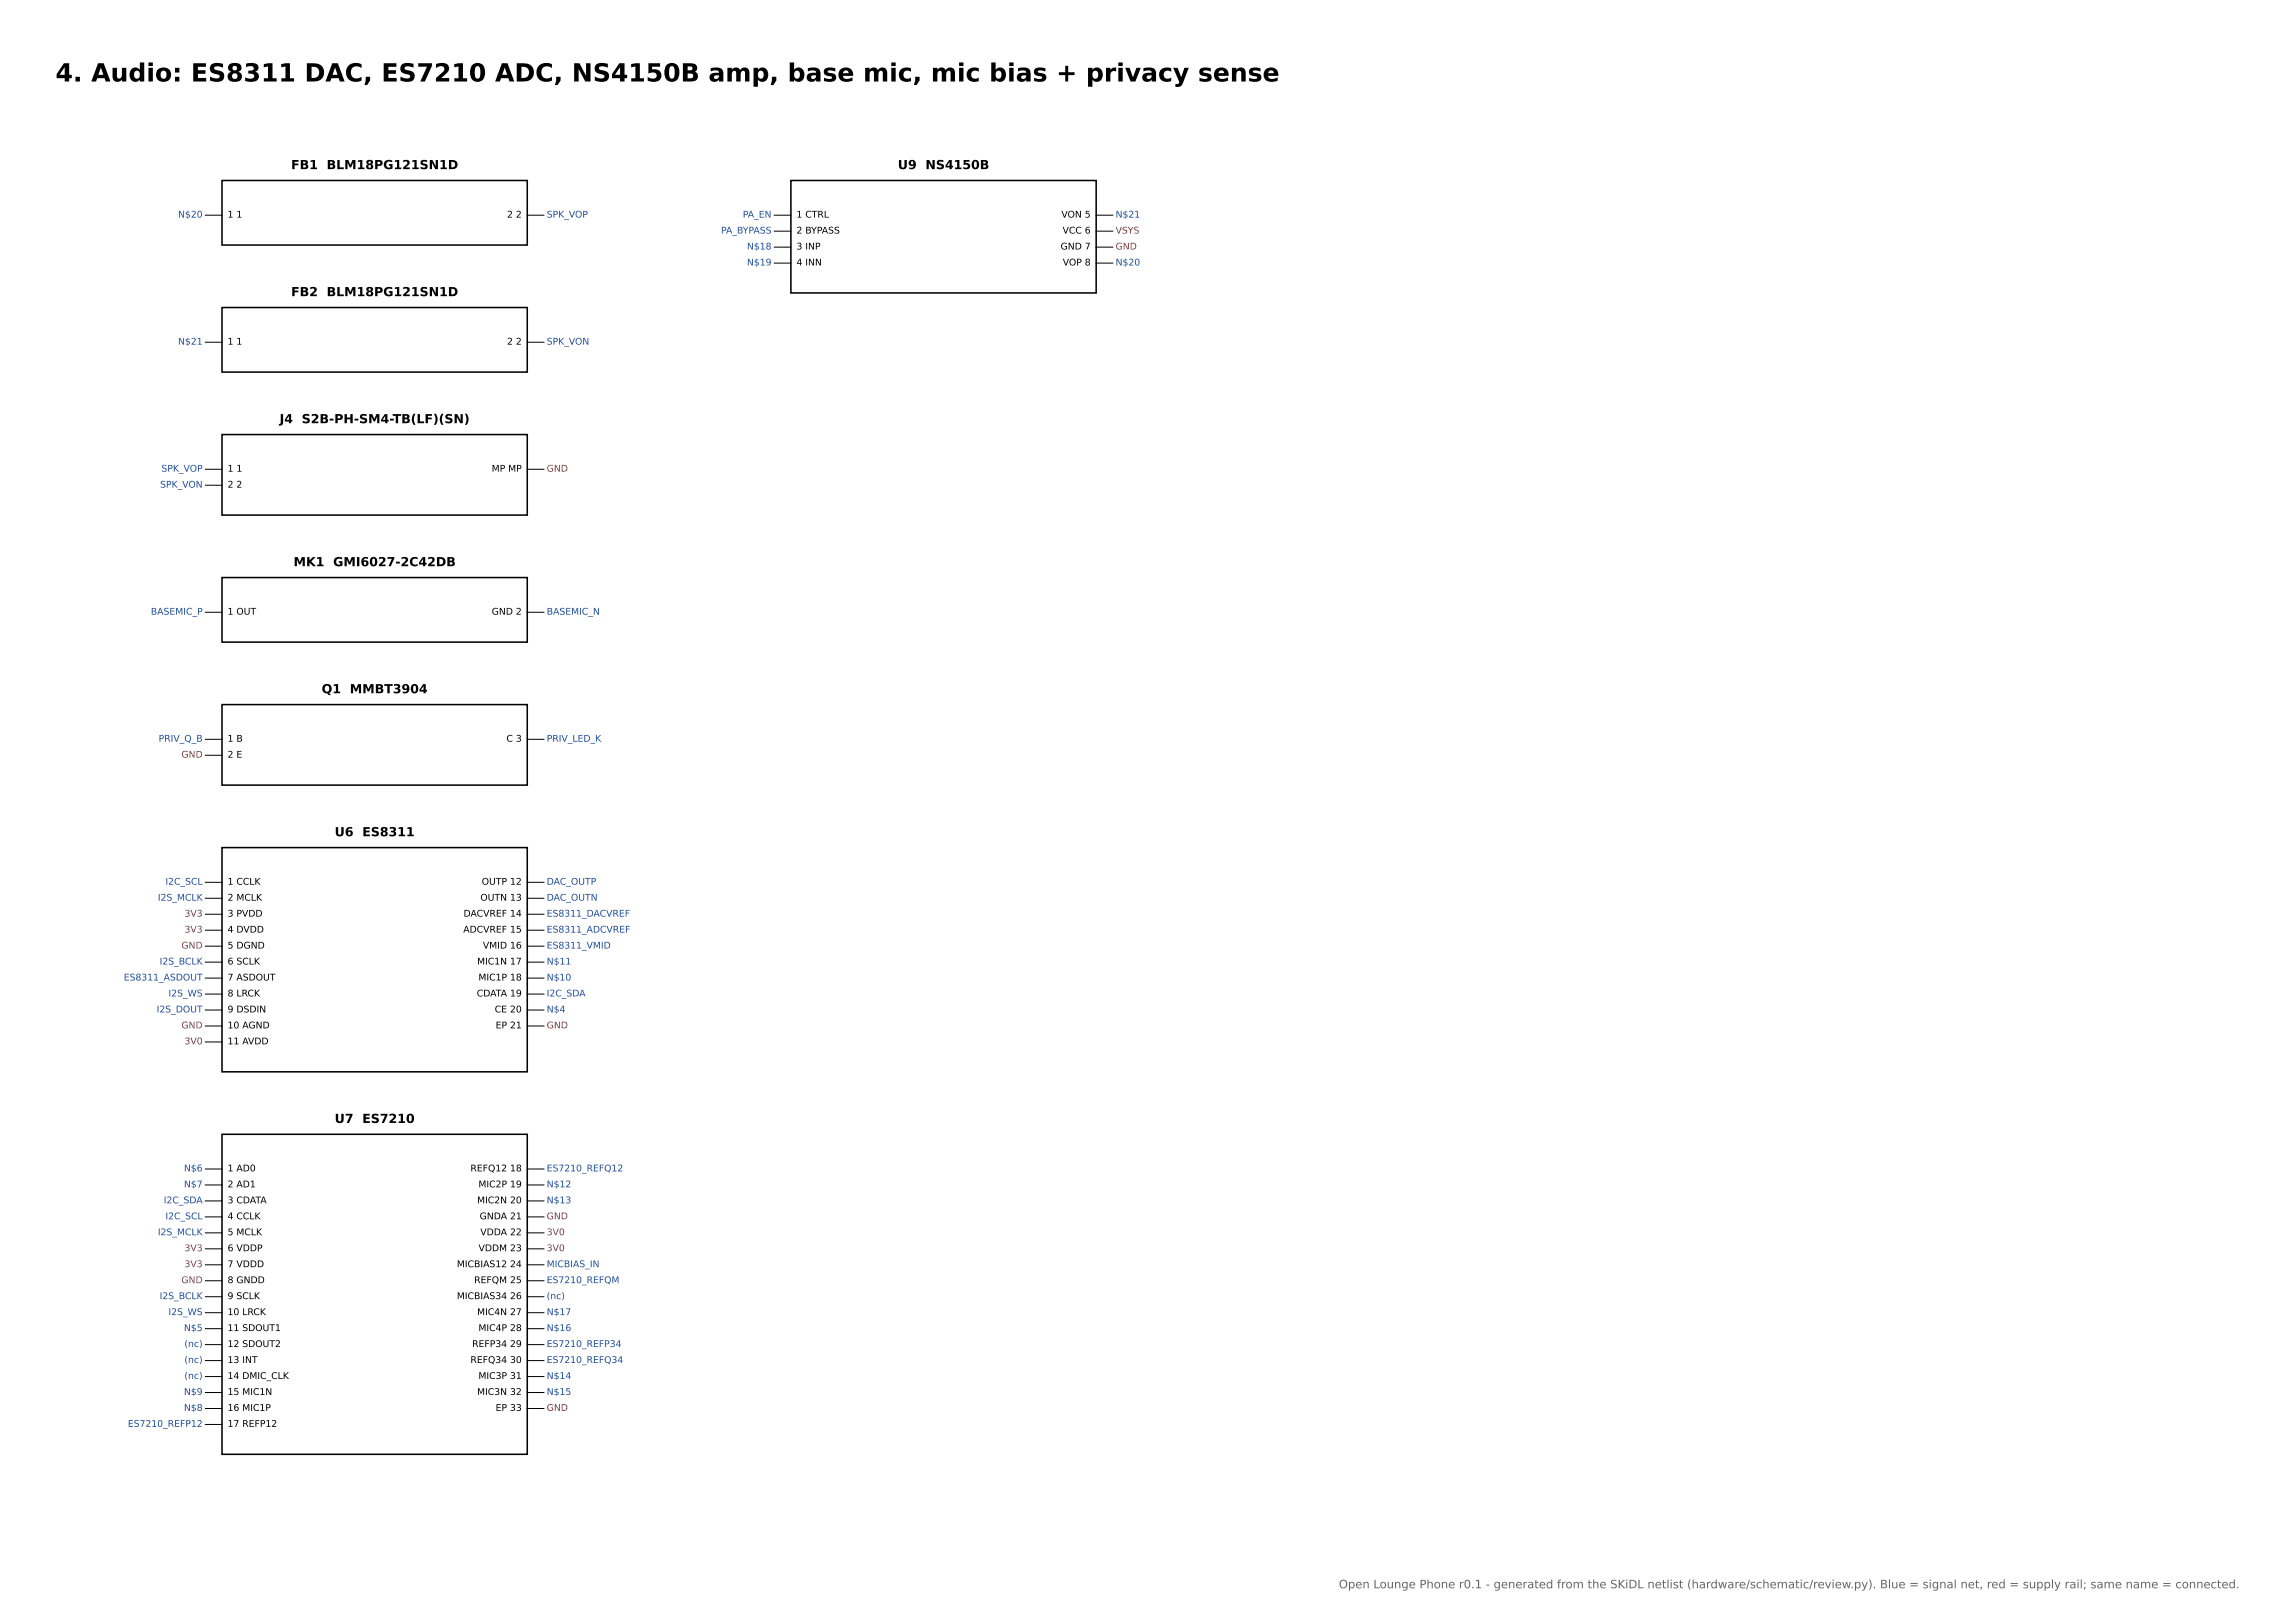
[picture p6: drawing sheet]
<svg xmlns="http://www.w3.org/2000/svg" width="420mm" height="297mm" viewBox="0 0 420 297" stroke-linecap="round" stroke-linejoin="round" font-family="sans-serif">
<defs><g id="words">
<text font-size="4.6" x="10.2" y="14.9">4. Audio: ES8311 DAC, ES7210 ADC, NS4150B amp, base mic, mic bias + privacy sense</text>
<g font-size="2.3">
<text x="53.3" y="30.9">FB1 BLM18PG121SN1D</text>
<text x="164.3" y="30.9">U9 NS4150B</text>
<text x="53.3" y="54.2">FB2 BLM18PG121SN1D</text>
<text x="51.2" y="77.4">J4 S2B-PH-SM4-TB(LF)(SN)</text>
<text x="53.7" y="103.6">MK1 GMI6027-2C42DB</text>
<text x="58.9" y="126.8">Q1 MMBT3904</text>
<text x="61.3" y="153">U6 ES8311</text>
<text x="61.3" y="205.4">U7 ES7210</text>
</g>
<text font-size="2.1" fill="#666" x="245.1" y="290.6">Open Lounge Phone r0.1 - generated from the SKiDL netlist (hardware/schematic/review.py). Blue = signal net, red = supply rail; same name = connected.</text>
<g font-size="1.7" fill="#1f4e9a">
<text x="32.6" y="39.8">N$20</text>
<text x="100.1" y="39.8">SPK_VOP</text>
<text x="136" y="39.8">PA_EN</text>
<text x="204.2" y="39.8">N$21</text>
<text x="132" y="42.7">PA_BYPASS</text>
<text x="136.7" y="45.7">N$18</text>
<text x="136.7" y="48.6">N$19</text>
<text x="204.2" y="48.6">N$20</text>
<text x="32.6" y="63.1">N$21</text>
<text x="100.1" y="63.1">SPK_VON</text>
<text x="29.3" y="89.2">SPK_VON</text>
<text x="29.5" y="86.3">SPK_VOP</text>
<text x="27.6" y="112.5">BASEMIC_P</text>
<text x="100.1" y="112.5">BASEMIC_N</text>
<text x="29" y="135.7">PRIV_Q_B</text>
<text x="100.1" y="135.7">PRIV_LED_K</text>
<text x="30.3" y="161.9">I2C_SCL</text>
<text x="100.1" y="161.9">DAC_OUTP</text>
<text x="28.9" y="164.8">I2S_MCLK</text>
<text x="100.1" y="164.8">DAC_OUTN</text>
<text x="100.1" y="167.7">ES8311_DACVREF</text>
<text x="100.1" y="170.6">ES8311_ADCVREF</text>
<text x="100.1" y="173.5">ES8311_VMID</text>
<text x="22.6" y="179.4">ES8311_ASDOUT</text>
<text x="29.2" y="176.5">I2S_BCLK</text>
<text x="100.1" y="176.5">N$11</text>
<text x="100.1" y="179.4">N$10</text>
<text x="28.7" y="185.2">I2S_DOUT</text>
<text x="30.8" y="182.3">I2S_WS</text>
<text x="100.1" y="182.3">I2C_SDA</text>
<text x="100.1" y="185.2">N$4</text>
<text x="33.7" y="214.3">N$6</text>
<text x="100.1" y="214.3">ES7210_REFQ12</text>
<text x="30" y="220.1">I2C_SDA</text>
<text x="33.7" y="217.2">N$7</text>
<text x="100.1" y="217.2">N$12</text>
<text x="100.1" y="220.1">N$13</text>
<text x="28.9" y="226">I2S_MCLK</text>
<text x="30.3" y="223.1">I2C_SCL</text>
<text x="100.1" y="231.8">MICBIAS_IN</text>
<text x="29.2" y="237.7">I2S_BCLK</text>
<text x="100.1" y="234.8">ES7210_REFQM</text>
<text x="100.1" y="237.7">(nc)</text>
<text x="30.8" y="240.6">I2S_WS</text>
<text x="33.7" y="243.5">N$5</text>
<text x="100.1" y="240.6">N$17</text>
<text x="100.1" y="243.5">N$16</text>
<text x="33.8" y="246.4">(nc)</text>
<text x="33.8" y="249.4">(nc)</text>
<text x="100.1" y="246.4">ES7210_REFP34</text>
<text x="100.1" y="249.4">ES7210_REFQ34</text>
<text x="33.7" y="255.2">N$9</text>
<text x="33.8" y="252.3">(nc)</text>
<text x="100.1" y="252.3">N$14</text>
<text x="100.1" y="255.2">N$15</text>
<text x="23.4" y="261">ES7210_REFP12</text>
<text x="33.7" y="258.1">N$8</text>
</g>
<g font-size="1.7">
<text x="41.7" y="39.8">1 1</text>
<text x="92.8" y="39.8">2 2</text>
<text x="145.8" y="39.8">1 CTRL</text>
<text x="194.3" y="39.8">VON 5</text>
<text x="145.8" y="42.7">2 BYPASS</text>
<text x="145.8" y="45.7">3 INP</text>
<text x="194.1" y="45.7">GND 7</text>
<text x="194.5" y="42.7">VCC 6</text>
<text x="145.8" y="48.6">4 INN</text>
<text x="194.5" y="48.6">VOP 8</text>
<text x="41.7" y="63.1">1 1</text>
<text x="92.8" y="63.1">2 2</text>
<text x="41.7" y="86.3">1 1</text>
<text x="41.7" y="89.2">2 2</text>
<text x="90" y="86.3">MP MP</text>
<text x="41.7" y="112.5">1 OUT</text>
<text x="90" y="112.5">GND 2</text>
<text x="41.7" y="135.7">1 B</text>
<text x="92.7" y="135.7">C 3</text>
<text x="41.7" y="138.6">2 E</text>
<text x="41.7" y="161.9">1 CCLK</text>
<text x="88.2" y="161.9">OUTP 12</text>
<text x="41.7" y="164.8">2 MCLK</text>
<text x="41.7" y="167.7">3 PVDD</text>
<text x="84.9" y="167.7">DACVREF 14</text>
<text x="87.9" y="164.8">OUTN 13</text>
<text x="41.7" y="170.6">4 DVDD</text>
<text x="41.7" y="173.5">5 DGND</text>
<text x="84.8" y="170.6">ADCVREF 15</text>
<text x="88.4" y="173.5">VMID 16</text>
<text x="41.7" y="176.5">6 SCLK</text>
<text x="41.7" y="179.4">7 ASDOUT</text>
<text x="87.3" y="176.5">MIC1N 17</text>
<text x="87.6" y="179.4">MIC1P 18</text>
<text x="41.7" y="182.3">8 LRCK</text>
<text x="41.7" y="185.2">9 DSDIN</text>
<text x="87.3" y="182.3">CDATA 19</text>
<text x="90.6" y="185.2">CE 20</text>
<text x="41.7" y="188.1">10 AGND</text>
<text x="41.7" y="191.1">11 AVDD</text>
<text x="90.7" y="188.1">EP 21</text>
<text x="41.7" y="214.3">1 AD0</text>
<text x="86.1" y="214.3">REFQ12 18</text>
<text x="41.7" y="217.2">2 AD1</text>
<text x="41.7" y="220.1">3 CDATA</text>
<text x="87.3" y="220.1">MIC2N 20</text>
<text x="87.6" y="217.2">MIC2P 19</text>
<text x="41.7" y="223.1">4 CCLK</text>
<text x="41.7" y="226">5 MCLK</text>
<text x="87.8" y="223.1">GNDA 21</text>
<text x="87.9" y="226">VDDA 22</text>
<text x="41.7" y="228.9">6 VDDP</text>
<text x="41.7" y="231.8">7 VDDD</text>
<text x="83.6" y="231.8">MICBIAS12 24</text>
<text x="87.6" y="228.9">VDDM 23</text>
<text x="41.7" y="234.8">8 GNDD</text>
<text x="41.7" y="237.7">9 SCLK</text>
<text x="83.6" y="237.7">MICBIAS34 26</text>
<text x="86.8" y="234.8">REFQM 25</text>
<text x="41.7" y="240.6">10 LRCK</text>
<text x="41.7" y="243.5">11 SDOUT1</text>
<text x="87.3" y="240.6">MIC4N 27</text>
<text x="87.6" y="243.5">MIC4P 28</text>
<text x="41.7" y="246.4">12 SDOUT2</text>
<text x="41.7" y="249.4">13 INT</text>
<text x="86.1" y="249.4">REFQ34 30</text>
<text x="86.4" y="246.4">REFP34 29</text>
<text x="41.7" y="252.3">14 DMIC_CLK</text>
<text x="41.7" y="255.2">15 MIC1N</text>
<text x="87.3" y="255.2">MIC3N 32</text>
<text x="87.6" y="252.3">MIC3P 31</text>
<text x="41.7" y="258.1">16 MIC1P</text>
<text x="41.7" y="261">17 REFP12</text>
<text x="90.7" y="258.1">EP 33</text>
</g>
<g font-size="1.7" fill="#a33">
<text x="204.2" y="42.7">VSYS</text>
<text x="204.2" y="45.7">GND</text>
<text x="100.1" y="86.3">GND</text>
<text x="33.2" y="138.6">GND</text>
<text x="33.8" y="167.7">3V3</text>
<text x="33.2" y="173.5">GND</text>
<text x="33.8" y="170.6">3V3</text>
<text x="33.2" y="188.1">GND</text>
<text x="33.8" y="191.1">3V0</text>
<text x="100.1" y="188.1">GND</text>
<text x="100.1" y="223.1">GND</text>
<text x="100.1" y="226">3V0</text>
<text x="33.8" y="228.9">3V3</text>
<text x="33.8" y="231.8">3V3</text>
<text x="100.1" y="228.9">3V0</text>
<text x="33.2" y="234.8">GND</text>
<text x="100.1" y="258.1">GND</text>
</g>
</g></defs>
<path d="M40.6 33h55.9v11.8h-55.9zM144.8 33h55.9v20.6h-55.9zM40.6 56.3h55.9v11.8h-55.9zM40.6 79.5h55.9v14.7h-55.9zM40.6 105.7h55.9v11.8h-55.9zM40.6 128.9h55.9v14.7h-55.9zM40.6 155.1h55.9v41h-55.9zM40.6 207.5h55.9v58.6h-55.9z" fill="none" stroke="#000" stroke-width=".28"/>
<g fill="none" stroke="#000" stroke-width=".18">
<path d="M37.6 39.4h3M96.5 39.4h3.1M141.7 39.4h3.1M200.7 39.4h3M141.7 42.3h3.1M141.7 45.2h3.1M141.7 48.1h3.1M200.7 42.3h3M200.7 45.2h3M200.7 48.1h3M37.6 62.6h3M96.5 62.6h3.1"/>
<path d="M37.6 85.9h3M37.6 88.8h3M96.5 85.9h3.1M37.6 112h3M96.5 112h3.1M37.6 135.3h3M37.6 138.2h3M96.5 135.3h3.1M37.6 161.4h3M37.6 164.3h3M37.6 167.3h3M37.6 170.2h3"/>
<path d="M37.6 173.1h3M37.6 176h3M37.6 178.9h3M96.5 161.4h3.1M96.5 164.3h3.1M96.5 167.3h3.1M96.5 170.2h3.1M96.5 173.1h3.1M96.5 176h3.1M96.5 178.9h3.1M37.6 181.9h3M37.6 184.8h3"/>
<path d="M37.6 187.7h3M37.6 190.6h3M96.5 181.9h3.1M96.5 184.8h3.1M96.5 187.7h3.1M37.6 213.9h3M37.6 216.8h3M37.6 219.7h3M96.5 213.9h3.1M96.5 216.8h3.1M96.5 219.7h3.1M37.6 222.6h3"/>
<path d="M37.6 225.6h3M37.6 228.5h3M37.6 231.4h3M37.6 234.3h3M37.6 237.2h3M96.5 222.6h3.1M96.5 225.6h3.1M96.5 228.5h3.1M96.5 231.4h3.1M96.5 234.3h3.1M96.5 237.2h3.1M37.6 240.2h3"/>
<path d="M37.6 243.1h3M37.6 246h3M37.6 248.9h3M37.6 251.8h3M37.6 254.8h3M37.6 257.7h3M96.5 240.2h3.1M96.5 243.1h3.1M96.5 246h3.1M96.5 248.9h3.1M96.5 251.8h3.1M96.5 254.8h3.1"/>
<path d="M96.5 257.7h3.1M37.6 260.6h3"/>
</g>
<use href="#words"/>
</svg>
